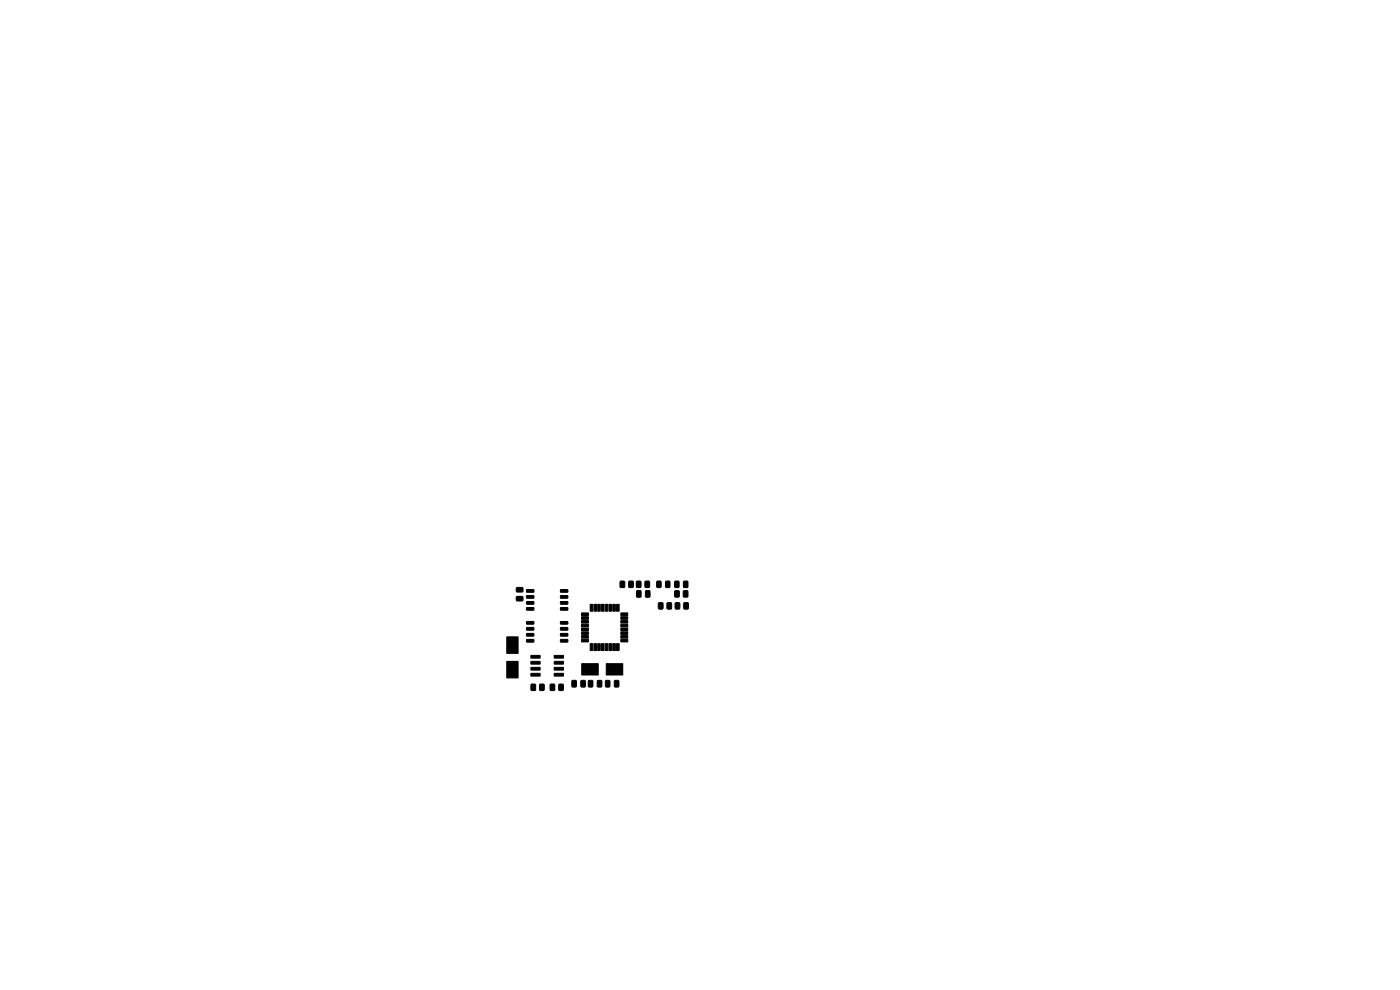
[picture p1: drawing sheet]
<svg xmlns="http://www.w3.org/2000/svg" width="297mm" height="210mm" viewBox="0 0 297 210" stroke-linecap="round" stroke-linejoin="round" font-family="sans-serif">
<g fill="#000" stroke="#000" stroke-width=".21">
<path d="M107.5 135.1h2.4v3.5h-2.4zM109.6 124.7l1.2-.1 .2 .2-.1 .6-.2 .2h-1l-.2-.2zM109.6 126.6l1.2-.1 .2 .3-.1 .5-.2 .2h-1l-.2-.3zM111.7 131.9l1.5-.1 .1 .5-1.5 .1zM111.7 133.1h1.5l.1 .5-1.5 .1zM111.7 134.4h1.5l.1 .5h-1.5zM111.7 135.7l1.5-.1 .1 .5-1.5 .1zM111.7 125.1h1.5l.1 .5h-1.5zM111.7 126.4l1.5-.1 .1 .5-1.5 .1zM111.7 127.6h1.5l.1 .5-1.5 .1zM111.7 128.9h1.5l.1 .5h-1.5zM112.6 139h1.9l.1 .6h-1.9z"/>
<path d="M117.6 139h1.9v.6h-1.9zM118.9 135.7l1.5-.1 .1 .5-1.5 .1zM118.9 134.4h1.5l.1 .5h-1.5zM118.9 133.1h1.5l.1 .5-1.5 .1zM118.9 131.9l1.5-.1 .1 .5-1.5 .1zM118.9 128.9h1.5l.1 .5h-1.5zM118.9 127.6h1.5l.1 .5-1.5 .1zM118.9 126.4l1.5-.1 .1 .5-1.5 .1zM118.9 125.1h1.5l.1 .5h-1.5zM123.4 130h1.4v.5l-1.4 .1zM123.4 130.8h1.4v.5l-1.4 .1zM123.4 131.6h1.4v.5l-1.4 .1z"/>
<path d="M123.4 132.4h1.4v.5l-1.4 .1zM123.4 133.2h1.4v.5l-1.4 .1zM123.4 134h1.4v.5l-1.4 .1zM123.4 134.8h1.4v.5l-1.4 .1zM123.4 135.6h1.4v.5l-1.4 .1zM125.2 136.6h.5v1.4h-.5zM125.2 128.2h.5v1.5l-.5-.1zM126 136.6h.5v1.4h-.5zM126 128.2h.5v1.5l-.5-.1zM126.8 136.6h.5v1.4h-.5zM126.8 128.2h.5v1.5l-.5-.1zM127.6 136.6h.5v1.4h-.5z"/>
<path d="M127.6 128.2h.5v1.5l-.5-.1zM128.4 136.6h.5v1.4h-.5zM128.4 128.2h.5v1.5l-.5-.1zM129.2 136.6h.5v1.4h-.5zM129.2 128.2h.5v1.5l-.5-.1zM130 136.6h.5v1.4h-.5zM130 128.2h.5v1.5l-.5-.1zM130.8 136.6h.5v1.4h-.5zM130.8 128.2h.5v1.5l-.5-.1zM131.7 135.6h1.4l.1 .5-1.5 .1zM131.7 134.8h1.4l.1 .5-1.5 .1zM131.7 134h1.4l.1 .5-1.5 .1z"/>
<path d="M131.7 133.2h1.4l.1 .5-1.5 .1zM131.7 132.4h1.4l.1 .5-1.5 .1zM131.7 131.6h1.4l.1 .5-1.5 .1zM131.7 130.8h1.4l.1 .5-1.5 .1zM131.7 130h1.4l.1 .5-1.5 .1zM131.6 123.3h.7l.2 .1v1l-.1 .2-.6 .1-.3-.2zM133.4 123.3h.7l.3 .1v1l-.2 .2-.6 .1-.2-.2zM135.1 125.3h.7l.2 .1v1.1l-.1 .2h-.6l-.3-.1zM135 123.3h.7l.3 .1v1l-.2 .2-.6 .1-.2-.2zM137 125.3h.7l.2 .1v1.1l-.1 .2h-.6l-.3-.1zM136.9 123.3h.7l.2 .1v1l-.1 .2-.7 .1-.2-.2zM139.4 123.3h.6l.2 .1 .1 1-.2 .2-.6 .1-.2-.2z"/>
<path d="M139.7 127.9l.7-.1 .3 .2v1l-.2 .2h-.6l-.2-.1zM141.2 123.3h.7l.2 .1v1l-.1 .2-.6 .1-.2-.2zM141.5 127.9l.7-.1 .3 .2v1l-.2 .2h-.6l-.2-.1zM143.3 127.9l.7-.1 .2 .2v1l-.1 .2h-.6l-.3-.1zM143.2 123.3h.6l.3 .1v1l-.2 .2-.6 .1-.2-.2zM143.2 125.4l.7-.1 .2 .1v1l-.1 .3h-.6l-.3-.2zM145.1 127.9l.7-.1 .2 .2 .1 1-.2 .2h-.6l-.3-.1zM145 125.4l.7-.1 .2 .1 .1 1-.2 .3h-.6l-.3-.2zM145 123.3h.7l.2 .1 .1 1-.2 .2-.6 .1-.2-.2zM107.5 140.3h2.4v3.5h-2.4zM112.6 142.9l1.9-.1 .1 .6h-1.9zM112.6 141.6h1.9l.1 .5h-1.9z"/>
<path d="M112.6 140.3h1.9l.1 .5-1.9 .1zM112.7 145.2l.7-.1 .2 .2v.9l-.1 .3h-.6l-.3-.2zM114.5 145.2l.7-.1 .3 .2v.9l-.2 .3h-.6l-.2-.2zM116.8 145.2l.7-.1 .2 .2v.9l-.1 .3h-.7l-.2-.2zM117.6 140.3h1.9v.5l-1.9 .1zM117.6 141.6h1.9v.5h-1.9zM117.6 142.9l1.9-.1v.6h-1.9zM118.6 145.2l.7-.1 .2 .2v.9l-.1 .3h-.6l-.3-.2zM121.4 144.4l.6-.1 .3 .2v1l-.2 .2-.6 .1-.2-.2zM123.4 140.8h3.5v2.4h-3.5zM123.3 144.4l.6-.1 .3 .2v1l-.2 .2-.6 .1-.2-.2zM124.9 144.4l.6-.1 .3 .2v1l-.2 .2-.6 .1-.2-.2z"/>
<path d="M126.8 144.4l.6-.1 .3 .2v1l-.2 .2-.6 .1-.2-.2zM128.5 144.4l.7-.1 .2 .2v1l-.1 .2-.6 .1-.3-.2zM128.6 140.8h3.5v2.4h-3.5zM130.4 144.4l.7-.1 .2 .2v1l-.1 .2-.6 .1-.3-.2z"/>
</g>
</svg>
